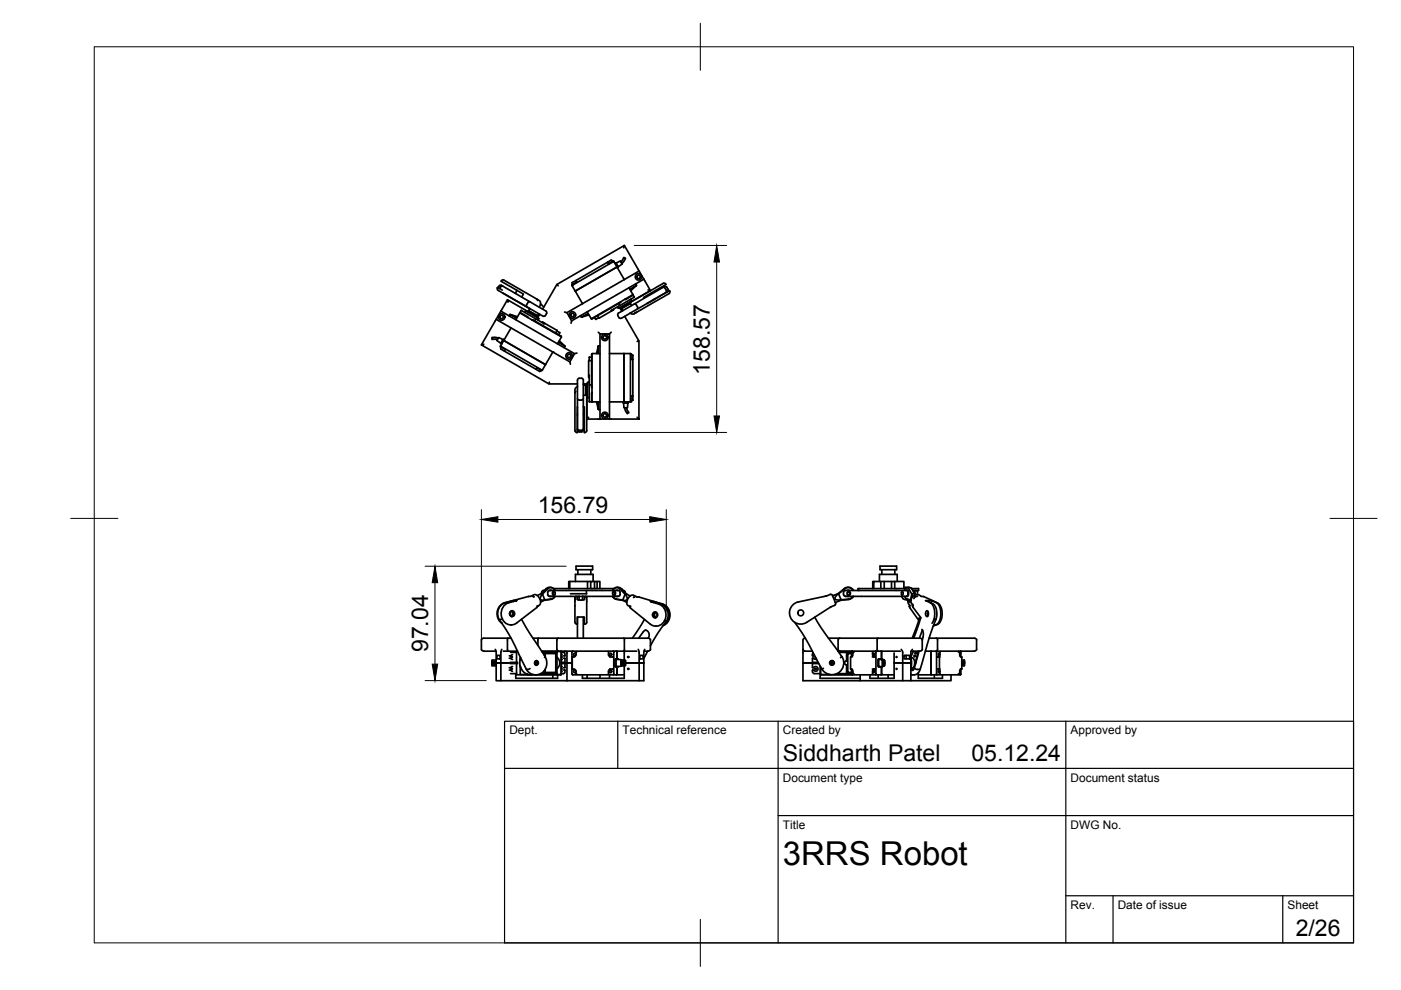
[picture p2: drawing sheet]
<svg xmlns="http://www.w3.org/2000/svg" width="297mm" height="210mm" viewBox="0 0 297 210" stroke-linecap="round" stroke-linejoin="round" font-family="sans-serif">
<defs><g id="words">
<text font-size="7" x="166" y="183.4">3RRS Robot</text>
<g font-size="4.9">
<text x="150.5" y="79.5" transform="rotate(-90 150.5 79.5)">158.57</text>
<text x="114" y="108.7">156.79</text>
<text x="90.8" y="138.3" transform="rotate(-90 90.8 138.3)">97.04</text>
<text x="166" y="161.4">Siddharth Patel</text>
<text x="206" y="161.4">05.12.24</text>
<text x="274.7" y="198.6">2/26</text>
</g>
<g font-size="2.5">
<text x="108" y="155.7">Dept.</text>
<text x="132" y="155.7">Technical reference</text>
<text x="166" y="155.7">Created by</text>
<text x="227" y="155.7">Approved by</text>
<text x="166" y="165.7">Document type</text>
<text x="227" y="165.7">Document status</text>
<text x="166" y="175.7">Title</text>
<text x="227" y="175.7">DWG No.</text>
<text x="227" y="192.7">Rev.</text>
<text x="237" y="192.7">Date of issue</text>
<text x="273" y="192.7">Sheet</text>
</g>
</g></defs>
<!-- layer: Visible -->
<g fill="none" stroke="#000" stroke-width=".36">
<path d="M106.8 59.4l7.5 4.3a.98 .98 0 0 1 0 1.4M106.8 59.4h-.3l-.2 .2 4.7 2.7-.4 .7M121.3 59.9v.6M121.3 59.9l.1 .1M122.1 59.5l.2 .3M122.3 59.8l-1 .6M122.3 59.8h.1M128.8 55.6h.1M128.8 55.6l.2 .3M129 55.9h.1M130 55.4l-1 .5M130 55.5l-8.6 4.9"/>
<path d="M130 55.3v.1M130.1 55.4a.84 .84 0 0 0-1.3 .2l-7.5 4.3M130.1 55.4l.7 1.2M130.1 55.4l-.1 .1M130.5 55.7l-.1 .2M130.5 55.7l.1 .1M130.8 56.6l-8.8 5.1M130.8 56.6l1.6 2.7M131.1 56.6l-.2 .1M131.6 55.5l.6-.9 .4 .2-.3 .6-.5 .5M131.9 56l-.4-.6-.9 .4 .5 .8 .7-.6M132.2 52.5l.2-.5-14.3 8.3"/>
<path d="M132.4 59.3h.1M132.4 52l3.1 5.5M136.5 59.2l1.4 2.4M136.5 59.2l-1-1.7-15.3 8.8 1 1.7M136.5 59.2l-15.3 8.8M102.6 73l-.5 .1 14.3 8.3M105.2 67.7l-3.1 5.4M105.4 61l.1-.1 1 .6M105.5 61a.96 .96 0 0 0 .8 1l6 3.4M105.6 71.7l-.6-.2-.7 .1v.4l1.1 .1M105.8 71.6l.8 .4-.4 .8-.8-.6 .4-.6M106.1 73.4l.1 .6 8.2 4.8"/>
<path d="M106.1 73.5h.1M106.1 73.4h.2M106.2 73.5l.9 .6M106.2 74h.1M106.2 72.8v.1M106.2 66l15.6 9-1 1.7-15.6-9zM106.2 72.9h.1M106.3 73.5h.1M106.3 73.5l8.7 5M106.3 60.5l.3 .2h-.4l-.3 .5M106.3 60.5h-.3l-.4 .5M106.4 72.9h-.1"/>
<path d="M106.6 60.7l5.8 3.3M106.6 62.1l5.1 3M106.7 72h.1M106.7 71.9v.1M106.8 72.2l8.9 5.1M106.8 72.2l-.7 1.2M106.8 72l.1 .1M107 74.4v.1M107.1 74.1l-.1 .3M107.1 74.1h.1M107.6 63.6l-1.4 2.4M107.7 64.1l-.1-.5 6.4 3.7"/>
<path d="M108.2 66.7l-.3 .3M108.4 69.5l-1.6 2.7M109.6 61.6l-.3 .6M109.7 67.2l-1.5-.5 1.3 .8M110.2 66.3l-.9 1.5M110.2 66.3v.1M110.2 66.4l8.8 5.1M110.3 66.3l-.1 .1M110.3 66.4h.1M110.3 66.3l1.6 1M110.5 65.8l4.8 2.8M110.5 65.8l-.3 .5"/>
<path d="M111.4 66l-.1 .2M111.4 66l2.8 1.5M111.8 66h-.1M112.3 65.4l-.2 .5 .4 .2 1.5 .9 .2-.5M112.4 66.1l1.2 .7M112.5 66.1l-.1 .2M112.8 67.9l6.2 3.4M113.5 66.8v.1M113.6 67.6l-.3 .4M113.8 63.4l.2 .3M113.8 77.9l.1 .1M113.8 78l1.1 .5"/>
<path d="M113.9 78l-.3 .3M114 67.4l.1 .1M114.1 67.3h.1M114.2 67.7v.1M114.2 67.5l-.1 .4M114.4 78.7v.1M114.4 66.6l-.4 .7M114.6 64.4l.7 .7M115 78.5l-.6 .3M115 78.5h.1M115.1 68.3l3 1.7M115.1 68.3l-.1 .1"/>
<path d="M115.1 67h.4l.4-.5a.99 .99 0 0 0-1-1l-2.7-1.5-.2 .1-.4 .6 .1 .4 3.4 1.9M115.3 68.6l.1 .1M115.5 68.5l-.2 .1M115.7 77.3l-.7 1.2M117.2 74.6l-1.5 2.7M118.1 70.1l.6 .4-.3 .5M118.1 70l-.3 .6M118.3 60.6l-.2-.3-3.1 5.2M118.6 72.3l1.2 1.1-1.4-.8M119 71.3l-.1 .1M119 71.5l-.8 1.4M119.7 66.2l.5 .1"/>
<path d="M119.8 73.4h.1M119.8 73.4l-.2 .3M120.8 76.7l.1 .5M121.2 68l-.1 .5M121.3 60.5l.7 1.2M121.4 60.4l-.1 .1M121.4 60.4h.1M122 61.7l1.5 2.7M122.3 74.9l-.5 .1M123.1 66.9l.2 .3M123.5 64.4h.1M124.5 66.1l.8 1.5"/>
<path d="M124.7 66.5l-1.4 .7 1.6-.4M124.8 79.5l.1 .1M124.9 79.6l.1 5.6M125 79.6h-.1M125 75.7h.4M125 75.7l-.1 .8M125.4 76.5h-.6v3.5h.1M125.5 67.5l.1 .1M125.5 75v10.1M125.5 75.1v7M126 67.3l.3 .4M126.5 75l.4-1.6v1.6"/>
<path d="M126.7 66.9l.4 .5M126.9 70.4l.3 .4M126.9 67.4l-.6 .3M126.9 73.3h.3M126.9 73.3v.1M126.9 67.4h.1M127.2 75h-1.7M127.2 70.8h2v18.1h-2zM129.2 75h4.5M129.6 65.8h.1M129.6 70.4l-.4 .4M129.6 65.8l.1 .1"/>
<path d="M129.7 65.8v.1M130 65.6l.1 .1M130.1 65.6l-3.1 1.9M130.9 65.2h.1M131 66.9l.2 .4M131.1 66.4l3.5-2 .3 .2 .3 .5-.1 .4-3.4 2M131.1 66.4l-.1 .5M131.1 64.4l.3 .4M131.2 67.3l.5 .2M131.3 65.3h.1M131.4 65.3h.1M131.6 64l-.2 .2-5.9 3.4"/>
<path d="M132 65l.1 .2M132.3 75v10.2M132.4 67.1l3.1 5.2-.4 .1M133.1 64.4l.1 .2M133.3 64.6l-1.2 .6M133.3 61l.9 1.5M133.5 61.3l1.4-.8-1.2 1.2M133.7 75l.5 .3M133.7 66.4h-.2M133.7 75v10M133.7 64.1l-.2 .3M133.7 64l-2.3 1.4 .4 .6"/>
<path d="M133.8 63.4l.1 .4-.1 .1-2.6 1.5-.3-.3M133.8 63.9l-.1 .1M133.8 75v.1M133.8 75.1v1.1h.4M133.8 76.2h.1M133.9 64.8l-.2-.5-1.5 .9-.4 .2 .2 .5M134.1 62.6l-1.6 .9M134.2 75.3h.1M134.2 62.5l-8.9 5.1M134.2 75.3v9.5M134.2 62.4v.1M134.2 62.5l.2 .5-4.8 2.8"/>
<path d="M134.2 62.5h.1M134.6 66.2h.4M134.8 60.2l.1 .3M135 60.5h-.1M135 66.2l-.8 .4-.6-.2M135.5 72.3v16.6l-.4-.4M137.2 64.3l4.7-2.7a.47 .47 0 0 1 .1 .5 .47 .47 0 0 1-.4 .3l-6.6 3.8M137.4 61.5l.5 .1-4.1 2.4-.1-.1M137.9 62.2l.1 .2M138.6 63.5h.1M140.6 60.9l.6-.1 .4 .5v.4l-.4 .3 .1-.5-.4-.5-.3-.1-6.1 3.6M140.6 60.1l-7.5 4.3"/>
<path d="M140.6 60.1l.5 .1M141.1 60.2l.1 .1-4.7 2.7 .1 .3M141.2 62l-6.1 3.5M116.5 81l-.1 .4h6M121.9 83.3v6.8a1.32 1.32 0 0 0 .4 1.6h.1v-5.4M122.1 83l-.2 .3M122.4 87.8h.1M122.4 82l-.4 .4-.1 .9M122.4 84.5v6.4M122.4 81.9v.1M122.4 91.2l.4 .4M122.5 80.4l.3-.2h.5a1.07 1.07 0 0 1 .4 1.3v3.1l-.3 .2h-.7l-.3-.3z"/>
<path d="M122.8 91.6h.5M123.7 81.6h.5v2.2h-.5M123.7 84.5v6.6l-.3 .1h-.6h-.3l-.1-.3v.3M123.7 90.9v.3M123.7 87.8h.2M123.7 81.4h.7M123.7 91.2l-.4 .4M123.7 81.4l.1 .2M124.2 82v1.4M124.2 83.3h.2v7.2a.88 .88 0 0 1-.5 1.2v-5.4h-.2M124.2 82.1h.2M124.4 81.4v2.6"/>
<path d="M124.4 84l.1 .1M124.4 88.9h2.8M124.5 81.3h.1M124.5 81.1v3.2h.4M124.5 84.1l-.1-.1v4.9l.4-.4M124.6 81.1h.3M124.6 81.1h.1M124.8 81l-.1 .1M125 85.2h.5M125.4 81.6h-.5M125.5 85.2h1.7M125.5 85.1v.1"/>
<path d="M125.5 83.3v1.8M125.5 85.1l.1 .1M126.5 85.2l.4 1.6v-1.6M126.9 86.8h.3M129.2 88.9h6.3M132.2 85.2v.2M132.2 85.5l.2 1 .6-.1 .1-.9M132.5 86.5l.1 .6 .4 .6 .3-.2-.4-1M133.1 85.2v.3h-.9M133.7 85h.1M133.7 85v.2M133.8 83.9v.1"/>
<path d="M133.8 85.1h.1M134.2 83.9l-.4 .1v1.1M134.2 84.8l-.5 .4h-4.5M102.1 137.7v.2l.5 .1M102.6 138.1h2.6M105 137.7l.2 .6v2.3M105.2 139.9l-.9 .1v.3l.9 .1h-.9v.4h.9h-.9v.4h.9M105.3 139h.7v.7h-.7zM106.4 137.7l-.2 .6v2.3h1.7h-2.7M106.5 131.2l-.6 .2M106.5 132.1a2.52 2.52 0 0 1 .6-4.3l1.8-.5h.7a3.2 3.2 0 0 0-3.2 1.9 2.36 2.36 0 0 0 1.9 3.3M106.7 138.1h3"/>
<path d="M107.6 127.9h.1M107.6 137.7l.1 .3M107.7 135.3l-.1 .4v2M108 139.6l.7 .2M108.1 130.4v-.5v.5M108.3 138.3h1.2v2.1M108.4 135.3l-6.1 .1-.2 .3v2M108.5 129.5a.65 .65 0 0 1 .4 .6 .65 .65 0 0 1-.4 .6 .97 .97 0 0 0 0-1.2zM108.6 130.5l.1 .1M108.6 130.5h.1M108.7 129.9l.1 .1M108.7 138.8l-.7 .3"/>
<path d="M108.7 129.7l-.1 .1M108.8 130.4h-.2M108.9 127.3v.2M109.5 138.3h.1M110.3 139.3v.5M110.3 139.8h.1M110.3 139.8l-.1 .8 .1 .7M110.4 139.7l-.1 .1M110.4 139.5v.1M110.6 131.3l1.7 3 3.2 4.7a2.55 2.55 0 0 1-1.8 4.1M112 126.5l-5 1.3a2.5 2.5 0 0 0-.6 4.4 79.1 79.1 0 0 1 5.3 9.7M112 126.5l.6-.1 .5-.3a1.46 1.46 0 0 1 1.5 2l-.6 .4"/>
<path d="M112.9 126.5h.3M113 135.3h24.4l.3 .1 .2 .3v2M114 128.5l-.2 .3-4.2 3.3-.6 .3-.7 .1M114 128.5l-.1 .1M114 128.4v.1M114 128.5h.1M114.2 135.3l-.2 1.5M114.7 125.9l-.8 .4M114.7 125.9h.3M114.9 138.1h20.1M114.9 138.1h4.1l-.1 4.8M115 126l.5 1.2 1.3-.2"/>
<path d="M115 138.3h3M115 125.9l-.2 .3a.58 .58 0 0 0 .1 1.1l.6-.1M115.2 125.4l.2-.2-.4 .1-.1 .4M115.4 138.3l-.1 .5M115.4 127.3l-.8 .3M115.5 127.2l-.1 .1M115.6 139.2l-.2 .2M115.6 138.5h.1M115.6 138.5v.7M115.8 124.8h.1M116.3 125.2h14.8l.3 .2 .1 .7-.2 .3h-.3h-14.6l-.3-.3v-.5zM116.6 125.2h.4"/>
<path d="M116.6 126.4h.4M116.9 127l.4-.2 .4-.4-.2 .3a2.44 2.44 0 0 1-2.1 .6M117.2 125.5l.1 .3-.1 .3M117.7 125.2a.97 .97 0 0 0-1.6-.3l-1.1 1.1M117.7 125.2a1.21 1.21 0 0 0-2-.3l-1 1M117.8 138.6v4M118 138.5l-2.4 .1M118.1 138.3v4.5M118.1 135.7v2M118.1 137.7l.3 .3M118.1 139.4a1.52 1.52 0 0 1 0 2.4M118.4 135.3l-.3 .4"/>
<path d="M118.9 138.1l.1 .1M119 138.3l.7 .1 .1 .6M119 139.8h.2M119 139.2l.2 .1-.2 .1M119.2 138.8h-.2M119.5 139.6h.3v1.9l-.3 .1M119.7 138.1l.5 .1v.2v2.2h1.1h-1.1v3.7M119.8 139l-.3 .1M120.6 124.8v-1.5h.2v1.5M120.8 123.3h3.8M120.9 125.9h3.4M121.3 139.3h.1"/>
<path d="M121.3 139.3l.1 2.6M121.4 139.3h-.1M121.4 138.1l-.1 .1v4.7M121.4 138h.1M122 123.3v-1.5h3.8v1.5M122.1 138.4l-.1 .7-.7 .2M122.1 126.4l-.2 .4v.4M122.1 120h3.5v.8h-3.5zM122.2 126.4l-.3 .8M122.3 138.1l-.2 .3M122.4 127v.1M122.4 130.8v4.5"/>
<path d="M122.5 120.8v1M122.5 126.4l-.1 .7 .4 .1M122.7 126.4l.1 .1M122.8 126.4v.8M122.8 127.2h.7M123.5 126.4v.8M123.6 126.4l-.1 .1M123.7 130.8v4.5M123.8 126.4l.1 .7-.4 .1M123.9 127v.1M124.1 126.4a2.91 2.91 0 0 1 .3 2.1v3.1a.44 .44 0 0 1 0 .5 .44 .44 0 0 1-.5 .2v-1.5h-1.5v1.5a.45 .45 0 0 1-.4-.2 .45 .45 0 0 1-.1-.5v-4.4M124.2 126.4l.2 .4"/>
<path d="M124.3 125.2l.1 .7M125.2 123.3h-.6v1.5M125.3 120.8v1M126 124.8v-1.5h1.2v1.5M126 123.3h-.8v1.5M126.6 123.3v1.5M129 138.1v.1M129 138.2l.1 .8 .3 .3M129 138.2h.1M129.3 139.3h.6M129.9 125.2a1.21 1.21 0 0 1 1.9-.3l1 1.1M129.9 125.2a.95 .95 0 0 1 1.6-.3l1 1.1-.5 1.2-1.6-.3-.5-.5 .6 .6 1.6 .3"/>
<path d="M130 139.3h.1M130 138h.1M130 138l.2 .2M130.1 138.2v4.7M130.2 124.8h-12.7v.1M130.4 125.5a.4 .4 0 0 0 0 .6M130.6 126.4h.4M130.6 125.2h.4M130.6 139.9v1.3M130.6 139.9l.1-.1 1.2 .1M130.7 138l.1 .2v1.5M131 139.8h.1"/>
<path d="M131.1 139.8l-.6-.1-.1 .2v1.4h.7M131.8 124.9h.1M132.1 125.2l.3 .1 .1 .3M132.3 135.3l.1 .4M132.4 138.3v1.6M132.4 135.7v2M132.4 137.7l-.1 .3M132.4 139.9h-.7v.4M132.5 126l.3 .3a.59 .59 0 0 1-.2 1l-.6-.1 .9 .5M132.8 125.9l.8 .5M132.8 125.9l-.3 .1M133.5 128.6h.1"/>
<path d="M134.3 126.7h.1M134.6 126.6l-.3 .1M135.3 137.7l.2 .6v2.3h-2.9M135.6 126.6l4.9 1.5a2.48 2.48 0 0 1 1.5 2.2 2.48 2.48 0 0 1-1.4 2.3M135.6 126.6l-.6-.1-.6-.3a1.44 1.44 0 0 0-1.3 2.2l.4 .2M135.7 139h.7v.7h-.7zM136.4 134l-1 1.3M136.5 138.1h.9M136.6 131.3l-2.5 4M136.7 137.7l-.2 .6v2.3M136.8 133.6a1.08 1.08 0 0 1 .7 1.7M136.9 133.6l-.5 .4"/>
<path d="M137.3 138.1l-.8 1.5M137.9 137.7v.2l-.5 .1M138.6 127.5l-.1 .3M138.6 130.6l.2 .1M138.7 129.9l.1 .1M138.8 130.1l-.2 .1M138.9 130.7l-.1 .1M139 129.8a.97 .97 0 0 0 0 1.2M139 129.8a.65 .65 0 0 0-.4 .6 .65 .65 0 0 0 .4 .6M139.4 130.1v.5M139.6 128.1l-1.7-.6a4.7 4.7 0 0 1 3.6 1.4 2.56 2.56 0 0 1-.9 3.7M139.7 128.1a2.41 2.41 0 0 1 1.5 2.7 2.41 2.41 0 0 1-2.5 1.9l-.9-.4-4.1-3.4-.2-.4"/>
<path d="M139.8 128.1a2.28 2.28 0 0 1 1.5 3.5M140.9 131.6h.4M141.3 131.7l-1.9 2.7-1.5 2.5M168.5 131.9a67.2 67.2 0 0 1 5.8 10M169.3 127.6a2.38 2.38 0 0 0-1.7 3.2 2.38 2.38 0 0 0 3.4 1.1l5.1-3.2M170.3 137.7l.3 .3M170.6 138.1h1.6M170.8 135.3l-.4 .1-.2 .3v4.9h2.1h-2.1v3.7h12.2M172.3 139h.2M172.4 138.4l-.1 .6M172.7 138.9l-.2 .1M172.7 130.9l2 3.1 3.8 5.2-.3 .2"/>
<path d="M172.9 139.2l.1 .2M173.1 139.8l-.8-.2v2a.72 .72 0 0 1 1.1 .2 .55 .55 0 0 1-.4 .5 .55 .55 0 0 1-.6-.2h-.1v.3l.3 .4M175.7 135.3h19.3M176 126l-.8 .4-5.9 1.2M176 126l.5 .2M176.5 126.2l.3 .9a.96 .96 0 0 1 .2 1.2M177 128.3l-.9 .4M177.7 138.1h13.2M177.7 135.7v2M177.7 137.7l.4 .3M177.7 138.1h2.9M177.8 125.8l.5 1.4 1.6-.2"/>
<path d="M177.8 125.8l-1.3 .5M177.8 125.9a.89 .89 0 0 0-.6 1.2l1.2 .1M177.9 138.3h2.6M178.1 135.3l-.4 .4M178.5 139.2a2.51 2.51 0 0 1-.8 3.5 2.51 2.51 0 0 1-3.4-.8M178.9 125.4l.3-.2h13.1l.2 .4v.6l-.2 .2h-13.1l-.3-.2zM179 124.8l-1.2 1M179 124.8a1.3 1.3 0 0 1 2 .4M179.1 124.8a1.22 1.22 0 0 1 1.8 .4M179.1 124.9l-1.3 1M179.5 138.3v1.9M179.7 138.5v.1"/>
<path d="M179.9 125.4l.1 .1a.37 .37 0 0 1 .2 .4 .37 .37 0 0 1-.3 .3M179.9 125.4l.3 .4-.3 .4M179.9 125.4h.1M179.9 126.2h.1M180.1 125.2h-.5M180.1 126.4h-.5M180.3 139.3l.1 2.5a.38 .38 0 0 1 .4 .6v.3l.3 .3M180.4 139.3h-.1M180.5 138.6h-.8v4h.8M180.6 138.2h.1M180.6 138.2l-.1 1.1M180.6 138.1v.1"/>
<path d="M180.7 138.1h-.1M180.7 138v.1M180.8 138.5v.5M180.9 126.4l-.4 .4-.6 .2M181 126.4l-.8 .6-1.8 .2-1.3 .6M181.1 138.1l-.3 .3-.1 .7-.3 .2M185 139.3h.5M185 138.2v.6M185 138.1v.1M185 138.8l.3 .5M185.2 138.6l.1-.1 .1 .3-.1 .3zM185.3 123.3h-.3v1.5"/>
<path d="M185.5 139.3h.1M185.6 138h.1M185.6 138.1l.1 4.8M186 137.7l.1 .3M186.1 135.3l-.1 .4v2M186.4 139.8h.6M186.4 139.8l-.1 .1v1.3l.1 .1M186.5 123.3v-1.5h3.7v1.5M186.6 120h3.5v.8h-3.5zM186.8 123.3v1.5M186.8 138l.1 .2M186.9 138.2v1.5"/>
<path d="M187 120.8v1M187 139.8h.1M187 139.8l.5 .2M187.1 139.8l-.1-.1h-.7l-.2 .2 .1 1.4h.9M187.5 123.3h-2.2v1.5M189 124.8v-1.5h.7v1.5M189 123.3h-1.5v1.5M189.7 123.3h1.9v1.5M189.7 120.8v1M190 139.2l.1 .2zM191.1 137.7l.3 .6v2.3h-1.8v-2.2M191.2 126.4l.3 .6 .3 .1 .8 .2 .5-.1"/>
<path d="M191.2 125.5a.36 .36 0 0 1 .3 .3 .36 .36 0 0 1-.3 .4l-.1-.3zM191.6 124.6h.7M191.7 139h1.1v.7h-1.1zM191.8 125.2a.53 .53 0 0 1 .8-.5l.7 1.3-.2 1.2-.8-.2M191.8 126.4l.5 .6M192 124.8h-10.1v.4M192.1 139v.7M192.1 124.7l.5-.2 .5 .2M192.1 127l1 .2M192.2 125.2h.3l.2 .7-.2 .5h-.3M192.2 126.4l.1 .1M192.3 125.1l-.1 .1"/>
<path d="M192.4 127.3l.6 .4M192.5 127.3h.1M192.5 127.3v.5l.5 .6M192.8 128.6l.1 .2M192.8 128.6h.1M192.8 128.3v.3M192.9 128.8l1.9 2.7M193 127.2h.1M193.1 127.2h.1M193.1 127.2l.1 .1M193.1 127.2v.1M193.1 139.4l.2 1.2-.2 1.1"/>
<path d="M193.1 124.6l.9 1.4M193.1 139.5h.3M193.2 139.1l-.1 .1M193.3 124.8h1.5v.4h-1.3M193.4 139.4a1.41 1.41 0 0 1 0 2.3M193.4 137.7l-.3 .6v2.3M193.5 128.5h.1M193.5 128.2a1.25 1.25 0 0 1 0-1.7 1.25 1.25 0 0 1 1.8-.1l.6 .1 2.9 1.3a3.2 3.2 0 0 1 0 4.6l-.5 .1M193.5 128.1v.4M193.5 128.5l1.7 2.5-1.5 4.3M193.7 138.1l-.5 1M193.8 125.2l.1 .2 .1 .6"/>
<path d="M193.8 139h.1v.3zM193.9 126.7l-.1 .2M193.9 126.7h.1M193.9 126.6v.1M194 125.9h-.7l.1 .8M194 125.9l.2 .2M194 138.3h.2l-.1 .4zM194.1 125.2l.4 .3v.6M194.2 126.5l-.3 .1M194.5 126.4l-.3 .1M194.6 138.1l-.4 2.2M194.9 138.1l-1 3.5-.5 .5"/>
<path d="M194.9 131.1l-1.5 4.2M195 138.1h-1.8M195 135.3l.3 .1 .3 .3M195.2 131.1h-.5l.2 .2M195.5 133.4v.2a1.89 1.89 0 0 1 .2 1.5l-.2 .6M195.5 135.7v2M195.6 137.7l-.3 .3h-.3M195.6 133.6l-.7 1.7M196.2 138.1h10.3M196.4 129.6l.1-.1a.79 .79 0 0 1 0 1.2 .79 .79 0 0 1-.1-1.1zM196.8 129.7v.9M197 135.3h9.6l.2 .1 .3 .3"/>
<path d="M197.4 127.9a2.2 2.2 0 0 1 1.2 2.6l-.1 .8M197.5 138v5.1M197.5 127.3l-.1 .6M197.6 132.1a3.8 3.8 0 0 0-.1-4.1l-1.3-.7a2.71 2.71 0 0 1 3.2 3.6 1.34 1.34 0 0 1-1.4 1.5M198.3 132.5l-.4 .2M198.5 131.3l-.5 .1M198.5 131.3a77.8 77.8 0 0 0-3.4 10.6M198.5 135.3l.3 .4v2M198.6 138.2v4.7M198.7 138.1l-.1 .1M198.7 138h-.1M198.7 139.3h.6"/>
<path d="M198.8 139.3h-.1M198.8 137.7l-.3 .3M198.9 138.6l.1-.1 .2 .3-.2 .3zM199.1 139.3h.1M199.2 139.3l-.1 2.6M199.3 138.2v.8l-.3 .3M199.3 138.2h.1M199.3 138.1v.1M203.2 138.1h.1M203.2 138.1l.3 .3M203.5 138.4v.7l.4 .2M203.5 138.5v.5"/>
<path d="M203.6 138v.1M203.6 138.1h.1M203.7 138.1v.1M203.7 138.2v1.1M203.7 138.2h.1M203.9 139.3h.1M203.9 139.9h.5v.4M203.9 139.3v2.5M207.1 135.7v2M207.1 137.7l-.3 .3h-.2M105.2 140.6h1v3.7h-1zM106.2 144.3h14"/>
<path d="M108 142.1l.7 .2M108.2 140.4h1.5v.3h-1.5zM108.2 142.8h1.3M108.7 141.3l-.7 .3M109.3 143.1h.1M109.3 142.8v1h8.9v-.7M109.4 143.1h.1M109.4 143.1h3.2M109.5 140.7v2.1M109.5 142.8h.1M110.3 141.3v1.7h1.6M110.3 141.3h.1"/>
<path d="M110.3 141.3l.5 .9 1 .7M111.6 141.9a2.18 2.18 0 0 0 1.9 1.2M111.8 143h.1M111.9 143l.5 .1M112.4 141.7l-.7 .2M112.6 143.1h.9M113.1 143l-.5 .1M113.5 140.3v.5v-.5l-.1 .5v-.3M113.5 140.3l.1 .3-.1 .2 .1-.2zM113.5 140.2l.2 .3-.2 .4M113.6 140.2a.39 .39 0 0 1 0 .7M113.7 140.1a.47 .47 0 0 1 .5 .6 .47 .47 0 0 1-.8 .2v-.1a.52 .52 0 0 1 .3-.7"/>
<path d="M114.2 143h4.8M114.7 142.8h3.3M115.3 142.3l.1 .5M115.6 142.6h2.3M115.6 141.9v.7M115.6 142.6h.1M117.2 143.1v.7M117.9 142.6h.1M119 140.4h.8v.3h-.8M119 142.9l-.1 .2h-5.4M119 142.3h.2M119 141.7l.2 .1-.2 .1"/>
<path d="M119.2 141.3l-.2 .1M119.5 142.1h.3l-.1 .6-.7 .1M119.8 140.6h.4M121.3 142.9h.1M121.3 141.8h.1M121.3 142.9l.1 .1M121.3 141.8v.1M121.3 141.9h.5l.3 .5M121.4 143.1h9.3M121.4 143.1h.1M122.1 142.4v.3M122.1 142.7l.2 .3"/>
<path d="M124.5 143.1v.7M127.2 143.1v.7M129 142.9v.1M129.2 143.1v.7M129.3 141.9h.6M129.4 141.9l-.3 .2-.1 .8M130 141.8v.1M130 141.8h.1M130 143.1h.1M130.1 142.9l-.1 .2M130.2 142.9h-.1M130.6 141.2l.1 .1 1.2-.1"/>
<path d="M130.7 143.1h1.7M130.8 141.4v1.5l-.1 .2M131 141.3h.1M131.7 140.8h.7M131.7 140.3l.7 .1M131.7 140.4v.3M131.7 140.8v.4h.7M131.7 140.3v.1M131.9 140.3v.1M132.4 140.3v.1M132.4 141.2v2.6h-8.9v-.7M132.6 140.6h3.9"/>
<path d="M136.5 140.6v3.7h-16.3M136.5 140.6h-1v3.7M172.6 142.8h1.3M173.5 140.4h-1.2v.3h1.3M173.9 141.2v2.6h8.5M173.9 142.9l.2 .2h6.6M174 141.4v1.6h1.8M174.2 141.7l.1 .2M174.6 141.7l-.3 .2M176.3 140.2a.33 .33 0 0 1 .4 .2 .33 .33 0 0 1-.3 .4 .33 .33 0 0 1-.3-.4 .3 .3 0 0 0 .2 .5 .3 .3 0 0 0 .4-.4 .3 .3 0 0 0-.5-.2l-.1 .1M176.5 140.3l-.4 .1M177 143h3.6"/>
<path d="M177.5 142.8h3M179.5 140.1a.43 .43 0 0 0-.4 .5 .43 .43 0 0 0 .4 .4M179.5 141v1.8M179.7 142.6h.1M180.5 141.9l.1 1.1M180.6 143h.1M180.7 143.1h.1M180.7 143.1h6.1M180.8 142.1v.5M181.1 143h.1M185 142.9v.1M185 142.4v.5"/>
<path d="M185.2 142.1h.1l.1 .2-.1 .3zM185.3 141.9l-.3 .4M185.6 141.8l-.6 .1M185.6 143.1h.1M185.7 142.9l-.1 .1M185.7 142.9h.1M186.2 143.1v.7M186.4 141.3h.6M186.8 143.1h2.8M186.9 141.4v1.5M186.9 142.9l-.1 .2M187 141.3h.1"/>
<path d="M187.2 140.3v.1M187.2 140.4a.26 .26 0 0 1 .3 0 .26 .26 0 0 1 0 .3 .26 .26 0 0 1-.3 .1M187.2 140.4l-.2 .2 .2 .2M187.3 140.3v.1M187.5 141.1l-.5 .2M187.5 140.3v.1M187.5 140.7v.1M188.3 143.1v.7M190 141.7l.1 .2zM193.1 140.6h-3.5v3.2h-5.2v-.7M193.1 140.6h-1.7v3.7h-9v-1.2M193.1 140.6v3.7h-1.7"/>
<path d="M193.1 141.7h.3M193.4 142.1h.2M193.7 141.9l-.4 .1-.2-.1M194 141.7l.4 .2h.7M194.1 140.3v.4M194.7 143.1h8.9M194.7 142.7v1.1h5.1v-.7M195.1 141.9a1.48 1.48 0 0 1-2 1.1M198.1 143.1v.7M198.6 142.9h.1M198.6 142.9l.1 .1M198.6 143.1h.1"/>
<path d="M198.7 141.8l.6 .1M198.9 142.1h.1l.2 .2-.2 .3zM199 141.9l.3 .2v.8M199.3 142.9v.1M201.6 143.1v1.2h-8.5M203.5 142.7l-.3 .3M203.5 142.1v.5M203.7 143h-.1M203.7 143l-.1 .1M203.7 143h.1M203.7 141.9v1.1M203.9 141.9h-.3l-.1 .2v.6"/>
<path d="M203.9 140.8h.5l.1 .2-.1 .2h-.5M203.9 140.3h.5M203.9 141.8v.1M204.4 140.3v.5"/>
<circle cx="135.4" cy="58.7" r=".69"/>
<circle cx="135.4" cy="58.7" r=".37"/>
<circle cx="106.4" cy="67.2" r=".69"/>
<circle cx="106.4" cy="67.2" r=".37"/>
<circle cx="120.7" cy="75.5" r=".69"/>
<circle cx="120.7" cy="75.5" r=".37"/>
<circle cx="121.4" cy="66.8" r=".69"/>
<circle cx="121.4" cy="66.8" r=".37"/>
<circle cx="128.2" cy="71.5" r=".69"/>
<circle cx="128.2" cy="71.5" r=".37"/>
<circle cx="128.2" cy="88.1" r=".69"/>
<circle cx="128.2" cy="88.1" r=".37"/>
<circle cx="108.5" cy="139.3" r=".12"/>
<circle cx="108.6" cy="130.1" r=".58"/>
<circle cx="117.4" cy="125.8" r=".35"/>
<circle cx="121.8" cy="138.8" r=".27"/>
<circle cx="129.4" cy="138.8" r=".27"/>
<circle cx="130.2" cy="125.8" r=".34"/>
<circle cx="133.2" cy="139.3" r=".12"/>
<circle cx="138.9" cy="130.4" r=".58"/>
<circle cx="169.8" cy="129.9" r=".62"/>
<circle cx="179.9" cy="125.8" r=".37"/>
<circle cx="108.5" cy="141.8" r=".12"/>
<circle cx="113.7" cy="140.6" r=".35"/>
<circle cx="121.8" cy="142.3" r=".27"/>
<circle cx="129.4" cy="142.3" r=".27"/>
<circle cx="132.4" cy="140.5" r=".19"/>
<circle cx="132.4" cy="141" r=".19"/>
<circle cx="132.4" cy="140.1" r=".19"/>
<circle cx="133.2" cy="141.8" r=".12"/>
<circle cx="172.9" cy="141.8" r=".12"/>
<circle cx="176.4" cy="140.6" r=".5"/>
<circle cx="176.4" cy="140.6" r=".37"/>
<circle cx="187.3" cy="140.2" r=".24"/>
<circle cx="187.3" cy="140.9" r=".23"/>
<circle cx="187.3" cy="141" r=".2"/>
<circle cx="187.3" cy="140.1" r=".2"/>
<circle cx="187.3" cy="140.6" r=".2"/>
</g>
<g fill="#000">
<circle cx="117.2" cy="74.6" r=".18"/>
<circle cx="121.3" cy="60.5" r=".18"/>
<circle cx="133.7" cy="85.2" r=".18"/>
<circle cx="114" cy="128.5" r=".18"/>
<circle cx="133.5" cy="128.5" r=".18"/>
<circle cx="179.2" cy="126.4" r=".18"/>
<circle cx="186.9" cy="139.9" r=".18"/>
<circle cx="113.6" cy="140.9" r=".18"/>
<circle cx="113.6" cy="140.3" r=".18"/>
<circle cx="113.7" cy="140.7" r=".18"/>
<circle cx="131.7" cy="140.8" r=".18"/>
<circle cx="131.9" cy="140.8" r=".18"/>
<circle cx="132.4" cy="140.8" r=".18"/>
<circle cx="187.3" cy="140.8" r=".18"/>
</g>
<!-- layer: BORDER -->
<path d="M20 9.9h267v190h-267zM148.5 4.9v10M15 109.9h10M282 109.9h10M148.5 194.9v10" fill="none" stroke="#000" stroke-width=".21"/>
<!-- layer: TITLEBLOCK -->
<path d="M107 152.9h180v47h-180zM131 152.9v10M165 152.9v47M226 152.9v47M107 162.9h180M165 172.9h122M226 189.9h61M236 189.9v10M272 189.9v10" fill="none" stroke="#000" stroke-width=".25"/>
<!-- layer: FD_Dimensions -->
<path d="M134.5 52h19.6M152 55.6v32.6M126.1 91.7h28M102.1 108v27.6M105.6 110.1h32.2M141.3 108v21.6M90.1 120.1h29.9M92.2 123.5v17.3M90.1 144.3h13" fill="none" stroke="#000" stroke-width=".21"/>
<path d="M152 52l.5 3.6h-1.1zM151.4 88.2h1.1l-.5 3.5zM102.1 110.1l3.5-.5v1.1zM137.8 109.6l3.5 .5-3.5 .6zM92.2 120.1l.6 3.4h-1.2zM91.6 140.8h1.2l-.6 3.5z" fill="#000" stroke="#000" stroke-width=".21"/>
<use href="#words"/>
</svg>
